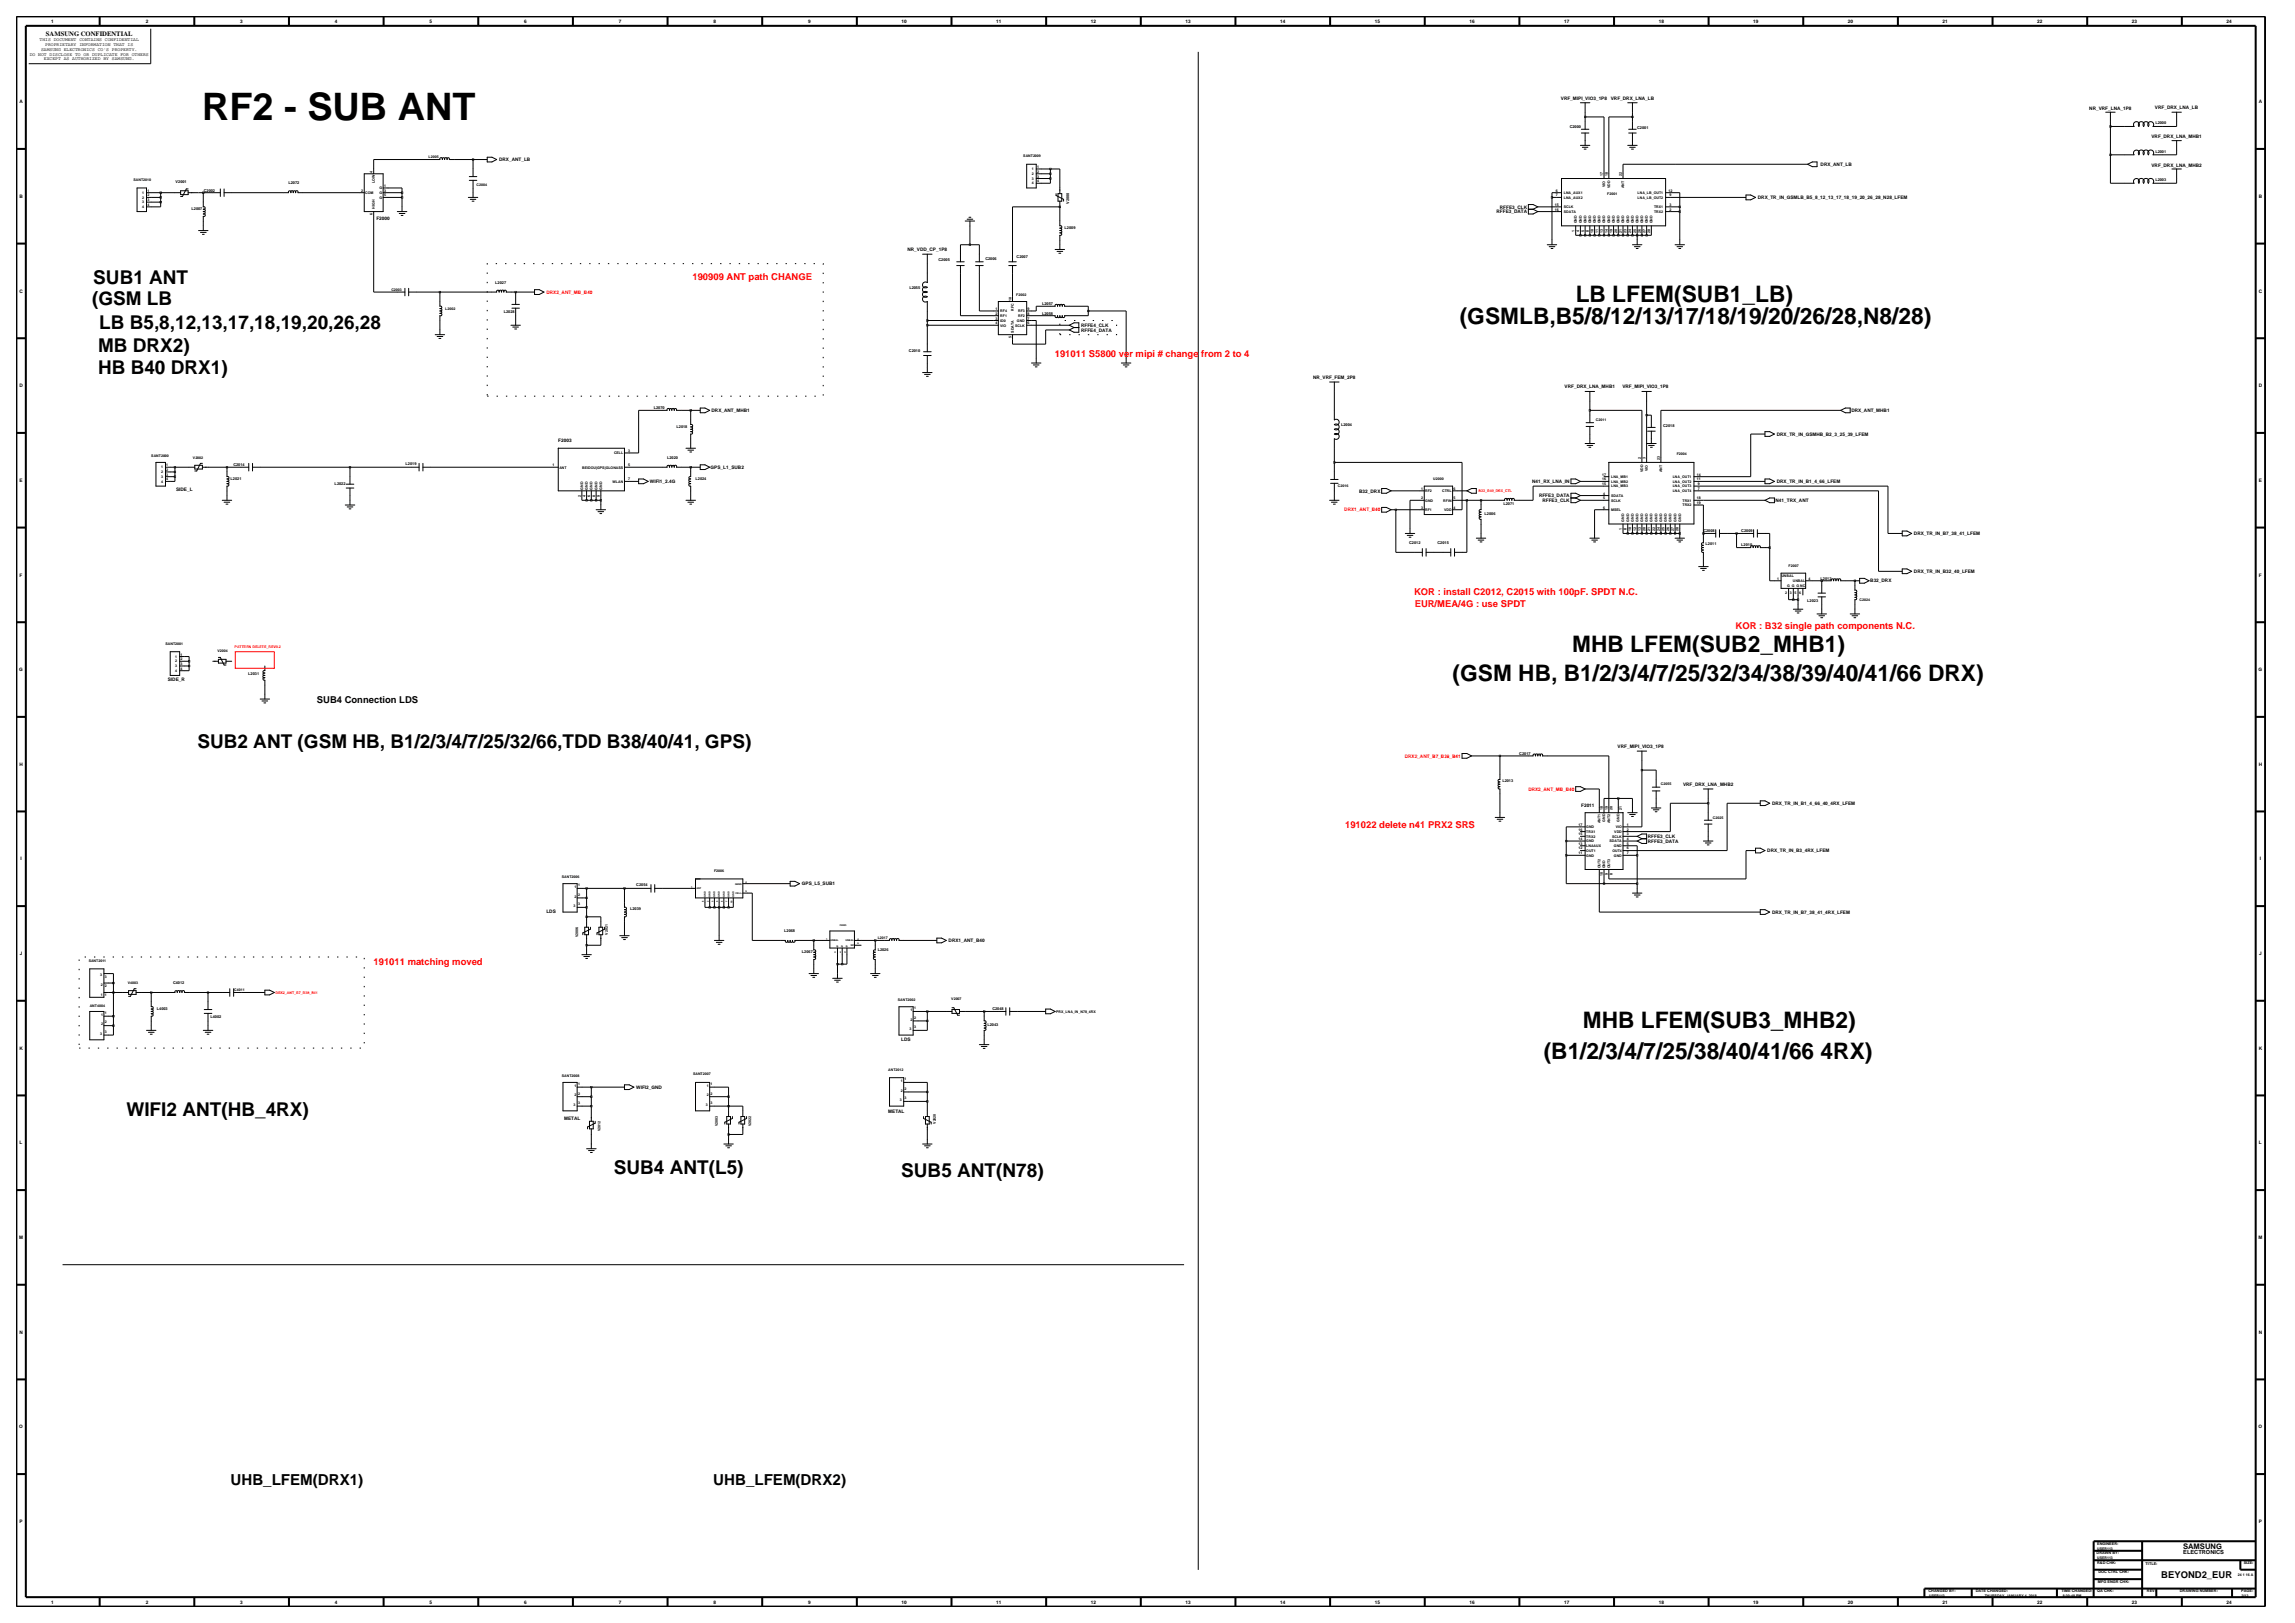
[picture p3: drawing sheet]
<svg xmlns="http://www.w3.org/2000/svg" width="420mm" height="297mm" viewBox="0 0 420 297" stroke-linecap="round" stroke-linejoin="round" font-family="sans-serif">
<defs><g id="words">
<text font-size="6.9" x="37" y="22">RF2 - SUB ANT</text>
<g font-size="4.2">
<text x="267.1" y="59.3">(GSMLB,B5/8/12/13/17/18/19/20/26/28,N8/28)</text>
<text x="288.4" y="55.2">LB LFEM(SUB1_LB)</text>
<text x="287.7" y="119.3">MHB LFEM(SUB2_MHB1)</text>
<text x="265.8" y="124.7">(GSM HB, B1/2/3/4/7/25/32/34/38/39/40/41/66 DRX)</text>
<text x="289.6" y="188.1">MHB LFEM(SUB3_MHB2)</text>
<text x="282.5" y="193.7">(B1/2/3/4/7/25/38/40/41/66 4RX)</text>
</g>
<g font-size="3.5">
<text x="17.1" y="51.9">SUB1 ANT</text>
<text x="16.9" y="55.8">(GSM LB</text>
<text x="17.9" y="64.5">MB DRX2)</text>
<text x="18.2" y="60.1">LB B5,8,12,13,17,18,19,20,26,28</text>
<text x="17.9" y="68.4">HB B40 DRX1)</text>
<text x="36.1" y="136.8">SUB2 ANT (GSM HB, B1/2/3/4/7/25/32/66,TDD B38/40/41, GPS)</text>
<text x="23.1" y="204.1">WIFI2 ANT(HB_4RX)</text>
<text x="112.3" y="214.7">SUB4 ANT(L5)</text>
<text x="164.9" y="215.4">SUB5 ANT(N78)</text>
</g>
<g font-size="2.8">
<text x="42.2" y="271.7">UHB_LFEM(DRX1)</text>
<text x="130.5" y="271.7">UHB_LFEM(DRX2)</text>
</g>
<g font-size="1.7" fill="#f00">
<text x="126.7" y="51.2">190909 ANT path CHANGE</text>
<text x="193" y="65.3">191011 S5800 ver mipi # change from 2 to 4</text>
<text x="258.8" y="108.8">KOR : install C2012, C2015 with 100pF. SPDT N.C.</text>
<text x="258.9" y="111">EUR/MEA/4G : use SPDT</text>
<text x="317.6" y="115.1">KOR : B32 single path components N.C.</text>
<text x="246.2" y="151.5">191022 delete n41 PRX2 SRS</text>
<text x="68.4" y="176.6">191011 matching moved</text>
</g>
<g font-size="1.7">
<text x="58" y="128.6">SUB4 Connection LDS</text>
<text x="395.5" y="288.8">BEYOND2_EUR</text>
</g>
<text font-size="1.4" x="399.5" y="283.4">SAMSUNG</text>
<text font-size="1.2" x="8.4" y="6.5">SAMSUNG CONFIDENTIAL</text>
<text font-size="1" x="399.5" y="284.4">ELECTRONICS</text>
<g font-size=".9">
<text x="9.3" y="4.2">1</text>
<text x="26.7" y="4.2">2</text>
<text x="44" y="4.2">3</text>
<text x="61.3" y="4.2">4</text>
<text x="78.6" y="4.2">5</text>
<text x="95.9" y="4.2">6</text>
<text x="113.3" y="4.2">7</text>
<text x="130.6" y="4.2">8</text>
<text x="147.9" y="4.2">9</text>
<text x="165" y="4.2">10</text>
<text x="182.3" y="4.2">11</text>
<text x="199.6" y="4.2">12</text>
<text x="217" y="4.2">13</text>
<text x="234.3" y="4.2">14</text>
<text x="251.6" y="4.2">15</text>
<text x="268.9" y="4.2">16</text>
<text x="286.2" y="4.2">17</text>
<text x="303.6" y="4.2">18</text>
<text x="320.9" y="4.2">19</text>
<text x="338.2" y="4.2">20</text>
<text x="355.5" y="4.2">21</text>
<text x="372.8" y="4.2">22</text>
<text x="390.2" y="4.2">23</text>
<text x="407.5" y="4.2">24</text>
<text x="5.4" y="10.2">DO NOT DISCLOSE TO OR DUPLICATE FOR OTHERS</text>
<text x="7.3" y="7.6">THIS DOCUMENT CONTAINS CONFIDENTIAL</text>
<text x="7.5" y="9.3">SAMSUNG ELECTRONICS CO'S PROPERTY.</text>
<text x="8" y="11">EXCEPT AS AUTHORIZED BY SAMSUNG.</text>
<text x="8.3" y="8.4">PROPRIETARY INFORMATION THAT IS</text>
<text x="3.6" y="18.9">A</text>
<text x="285.7" y="18.2">VRF_MIPI_VIO3_1P8</text>
<text x="294.8" y="18.2">VRF_DRX_LNA_LB</text>
<text x="382.4" y="20.2">NR_VRF_LNA_1P8</text>
<text x="394.4" y="20">VRF_DRX_LNA_LB</text>
<text x="413.4" y="18.9">A</text>
<text x="91.3" y="29.5">DRX_ANT_LB</text>
<text x="393.7" y="25.2">VRF_DRX_LNA_MHB1</text>
<text x="333.2" y="30.4">DRX_ANT_LB</text>
<text x="393.7" y="30.5">VRF_DRX_LNA_MHB2</text>
<text x="3.6" y="36.2">B</text>
<text x="68.9" y="40.2">F2000</text>
<text x="273.9" y="39">RFFE3_DATA</text>
<text x="274.5" y="38.2">RFFE3_CLK</text>
<text x="321.7" y="36.4">DRX_TR_IN_GSMLB_B5_8_12_13_17_18_19_20_26_28_N28_LFEM</text>
<text x="413.4" y="36.2">B</text>
<text x="166.1" y="46">NR_VDD_CP_1P8</text>
<text x="3.6" y="53.5">C</text>
<text x="413.4" y="53.5">C</text>
<text x="197.9" y="59.8">RFFE4_CLK</text>
<text x="197.9" y="60.7">RFFE4_DATA</text>
<text x="3.6" y="70.9">D</text>
<text x="240.3" y="69.3">NR_VRF_FEM_2P8</text>
<text x="286.3" y="71.1">VRF_DRX_LNA_MHB1</text>
<text x="296.9" y="71.1">VRF_MIPI_VIO3_1P8</text>
<text x="413.4" y="70.9">D</text>
<text x="130.2" y="75.4">DRX_ANT_MHB1</text>
<text x="338.8" y="75.4">DRX_ANT_MHB1</text>
<text x="102.2" y="80.9">F2003</text>
<text x="325.2" y="79.7">DRX_TR_IN_GSMHB_B2_3_25_39_LFEM</text>
<text x="3.6" y="88.2">E</text>
<text x="32.2" y="89.8">SIDE_L</text>
<text x="118.9" y="88.4">WIFI1_2.4G</text>
<text x="130.1" y="85.8">GPS_L1_SUB2</text>
<text x="280.4" y="88.4">N41_RX_LNA_IN</text>
<text x="325.2" y="88.4">DRX_TR_IN_B1_4_66_LFEM</text>
<text x="413.4" y="88.2">E</text>
<text x="248.8" y="90.1">B32_DRX</text>
<text x="281.6" y="91">RFFE3_DATA</text>
<text x="282.3" y="91.9">RFFE3_CLK</text>
<text x="324.9" y="91.9">N41_TRX_ANT</text>
<text x="350.3" y="97.9">DRX_TR_IN_B7_38_41_LFEM</text>
<text x="3.6" y="105.5">F</text>
<text x="342.3" y="106.6">B32_DRX</text>
<text x="350.3" y="104.9">DRX_TR_IN_B32_40_LFEM</text>
<text x="413.4" y="105.5">F</text>
<text x="3.5" y="122.8">G</text>
<text x="30.7" y="124.7">SIDE_R</text>
<text x="413.3" y="122.8">G</text>
<text x="296" y="136.9">VRF_MIPI_VIO3_1P8</text>
<text x="3.6" y="140.2">H</text>
<text x="308" y="143.8">VRF_DRX_LNA_MHB2</text>
<text x="413.4" y="140.2">H</text>
<text x="289.4" y="147.6">F2011</text>
<text x="324.3" y="147.3">DRX_TR_IN_B1_4_66_40_4RX_LFEM</text>
<text x="301.6" y="153.3">RFFE3_CLK</text>
<text x="301.6" y="154.2">RFFE3_DATA</text>
<text x="323.4" y="156">DRX_TR_IN_B3_4RX_LFEM</text>
<text x="3.7" y="157.5">I</text>
<text x="413.5" y="157.5">I</text>
<text x="100" y="167.1">LDS</text>
<text x="146.8" y="162">GPS_L5_SUB1</text>
<text x="324.3" y="167.2">DRX_TR_IN_B7_38_41_4RX_LFEM</text>
<text x="173.6" y="172.4">DRX1_ANT_B40</text>
<text x="3.6" y="174.8">J</text>
<text x="413.4" y="174.8">J</text>
<text x="164.9" y="190.5">LDS</text>
<text x="3.6" y="192.1">K</text>
<text x="413.4" y="192.1">K</text>
<text x="116.5" y="199.2">WIFI2_GND</text>
<text x="162.6" y="203.7">METAL</text>
<text x="3.6" y="209.4">L</text>
<text x="103.2" y="205">METAL</text>
<text x="413.4" y="209.4">L</text>
<text x="3.5" y="226.7">M</text>
<text x="413.3" y="226.7">M</text>
<text x="3.6" y="244.1">N</text>
<text x="413.4" y="244.1">N</text>
<text x="3.5" y="261.4">O</text>
<text x="413.3" y="261.4">O</text>
<text x="3.6" y="278.7">P</text>
<text x="413.4" y="278.7">P</text>
<text x="9.3" y="293.4">1</text>
<text x="26.7" y="293.4">2</text>
<text x="44" y="293.4">3</text>
<text x="61.3" y="293.4">4</text>
<text x="78.6" y="293.4">5</text>
<text x="95.9" y="293.4">6</text>
<text x="113.3" y="293.4">7</text>
<text x="130.6" y="293.4">8</text>
<text x="147.9" y="293.4">9</text>
<text x="165" y="293.4">10</text>
<text x="182.3" y="293.4">11</text>
<text x="199.6" y="293.4">12</text>
<text x="217" y="293.4">13</text>
<text x="234.3" y="293.4">14</text>
<text x="251.6" y="293.4">15</text>
<text x="268.9" y="293.4">16</text>
<text x="286.2" y="293.4">17</text>
<text x="303.6" y="293.4">18</text>
<text x="320.9" y="293.4">19</text>
<text x="338.2" y="293.4">20</text>
<text x="355.5" y="293.4">21</text>
<text x="372.8" y="293.4">22</text>
<text x="390.2" y="293.4">23</text>
<text x="407.5" y="293.4">24</text>
</g>
<g font-size=".9" fill="#f00">
<text x="100" y="53.8">DRX2_ANT_MB_B40</text>
<text x="246" y="93.6">DRX1_ANT_B40</text>
<text x="257.1" y="138.6">DRX2_ANT_B7_B38_B41</text>
<text x="279.7" y="144.7">DRX2_ANT_MB_B40</text>
</g>
<g font-size=".7">
<text x="287.3" y="23.4">C2000</text>
<text x="299.6" y="23.6">C2001</text>
<text x="394.4" y="22.7">L2000</text>
<text x="78.4" y="29">L2005</text>
<text x="187.3" y="28.8">SANT2009</text>
<text x="394.4" y="27.9">L2001</text>
<text x="24.4" y="33.1">SANT2010</text>
<text x="26" y="35.5">1</text>
<text x="27" y="35.1">1</text>
<text x="27" y="35.9">2</text>
<text x="32.1" y="33.5">V2001</text>
<text x="37.3" y="35">C2002</text>
<text x="52.8" y="33.7">L2072</text>
<text x="66.1" y="35.1">2</text>
<text x="66.8" y="35.5">COM</text>
<text x="68.2" y="31.7" transform="rotate(-90 68.2 31.7)">4</text>
<text x="68.6" y="33.5" transform="rotate(-90 68.6 33.5)">LOW</text>
<text x="69.4" y="34.6">G</text>
<text x="69.4" y="35.5">G</text>
<text x="70.3" y="34.2">1</text>
<text x="70.3" y="35.1">3</text>
<text x="70.3" y="35.9">5</text>
<text x="87.2" y="34">C2004</text>
<text x="188.8" y="31.2">1</text>
<text x="188.8" y="32">2</text>
<text x="188.8" y="32.9">3</text>
<text x="188.8" y="33.7">4</text>
<text x="189.8" y="30.8">1</text>
<text x="189.8" y="31.6">2</text>
<text x="189.8" y="32.5">3</text>
<text x="189.8" y="33.4">4</text>
<text x="284.7" y="35.1">6</text>
<text x="284.7" y="35.9">7</text>
<text x="286.2" y="35.5">LNA_AUX1</text>
<text x="293.4" y="32.2" transform="rotate(-90 293.4 32.2)">17</text>
<text x="293.8" y="34.2" transform="rotate(-90 293.8 34.2)">VIO</text>
<text x="294.1" y="35.7">F2001</text>
<text x="294.2" y="32.2" transform="rotate(-90 294.2 32.2)">18</text>
<text x="294.7" y="34.5" transform="rotate(-90 294.7 34.5)">VDD</text>
<text x="296.8" y="32.2" transform="rotate(-90 296.8 32.2)">22</text>
<text x="297.3" y="34.4" transform="rotate(-90 297.3 34.4)">ANT</text>
<text x="299.7" y="35.5">LNA_LB_OUT1</text>
<text x="305.3" y="35.1">12</text>
<text x="305.5" y="35.9">9</text>
<text x="394.4" y="33.1">L2003</text>
<text x="26" y="37.2">3</text>
<text x="26" y="38.1">4</text>
<text x="26" y="36.3">2</text>
<text x="27" y="36.8">3</text>
<text x="27" y="37.7">4</text>
<text x="35" y="38.5">L2007</text>
<text x="68.2" y="39.3" transform="rotate(-90 68.2 39.3)">6</text>
<text x="68.6" y="38.2" transform="rotate(-90 68.6 38.2)">HIGH</text>
<text x="69.4" y="36.4">G</text>
<text x="194.8" y="42">L2009</text>
<text x="195.7" y="37.3" transform="rotate(-90 195.7 37.3)">V2000</text>
<text x="284.5" y="37.7">15</text>
<text x="284.5" y="38.5">16</text>
<text x="286.2" y="36.4">LNA_AUX2</text>
<text x="286.2" y="38.1">SCLK</text>
<text x="286.2" y="39">SDATA</text>
<text x="288.6" y="40.9" transform="rotate(-90 288.6 40.9)">GND</text>
<text x="289.5" y="40.9" transform="rotate(-90 289.5 40.9)">GND</text>
<text x="290.3" y="40.9" transform="rotate(-90 290.3 40.9)">GND</text>
<text x="291.2" y="40.9" transform="rotate(-90 291.2 40.9)">GND</text>
<text x="292.1" y="40.9" transform="rotate(-90 292.1 40.9)">GND</text>
<text x="292.9" y="40.9" transform="rotate(-90 292.9 40.9)">GND</text>
<text x="293.8" y="40.9" transform="rotate(-90 293.8 40.9)">GND</text>
<text x="294.7" y="40.9" transform="rotate(-90 294.7 40.9)">GND</text>
<text x="295.5" y="40.9" transform="rotate(-90 295.5 40.9)">GND</text>
<text x="296.4" y="40.9" transform="rotate(-90 296.4 40.9)">GND</text>
<text x="297.3" y="40.9" transform="rotate(-90 297.3 40.9)">GND</text>
<text x="298.1" y="40.9" transform="rotate(-90 298.1 40.9)">GND</text>
<text x="299" y="40.9" transform="rotate(-90 299 40.9)">GND</text>
<text x="299.7" y="36.4">LNA_LB_OUT2</text>
<text x="299.8" y="40.9" transform="rotate(-90 299.8 40.9)">GND</text>
<text x="300.7" y="40.9" transform="rotate(-90 300.7 40.9)">GND</text>
<text x="301.6" y="40.9" transform="rotate(-90 301.6 40.9)">GND</text>
<text x="302.4" y="40.9" transform="rotate(-90 302.4 40.9)">GND</text>
<text x="302.7" y="38.1">TRX1</text>
<text x="302.7" y="39">TRX2</text>
<text x="305.5" y="37.7">3</text>
<text x="305.5" y="38.5">2</text>
<text x="171.8" y="47.7">C2005</text>
<text x="180.3" y="47.6">C2006</text>
<text x="186" y="47.2">C2007</text>
<text x="288.2" y="42.4" transform="rotate(-90 288.2 42.4)">1</text>
<text x="289" y="42.4" transform="rotate(-90 289 42.4)">4</text>
<text x="289.9" y="42.4" transform="rotate(-90 289.9 42.4)">5</text>
<text x="290.8" y="42.4" transform="rotate(-90 290.8 42.4)">8</text>
<text x="291.6" y="42.6" transform="rotate(-90 291.6 42.6)">10</text>
<text x="292.5" y="42.6" transform="rotate(-90 292.5 42.6)">11</text>
<text x="293.4" y="42.6" transform="rotate(-90 293.4 42.6)">13</text>
<text x="294.2" y="42.6" transform="rotate(-90 294.2 42.6)">14</text>
<text x="295.1" y="42.6" transform="rotate(-90 295.1 42.6)">19</text>
<text x="296" y="42.6" transform="rotate(-90 296 42.6)">20</text>
<text x="296.8" y="42.6" transform="rotate(-90 296.8 42.6)">21</text>
<text x="297.7" y="42.6" transform="rotate(-90 297.7 42.6)">23</text>
<text x="298.5" y="42.6" transform="rotate(-90 298.5 42.6)">24</text>
<text x="299.4" y="42.6" transform="rotate(-90 299.4 42.6)">25</text>
<text x="300.3" y="42.6" transform="rotate(-90 300.3 42.6)">26</text>
<text x="301.2" y="42.6" transform="rotate(-90 301.2 42.6)">27</text>
<text x="302" y="42.6" transform="rotate(-90 302 42.6)">28</text>
<text x="71.6" y="53.2">C2003</text>
<text x="90.6" y="51.9">L2027</text>
<text x="166.4" y="52.8">L2055</text>
<text x="81.5" y="56.7">L2002</text>
<text x="92.2" y="57.3">L2028</text>
<text x="182.2" y="56.7">1</text>
<text x="182.2" y="57.6">2</text>
<text x="182.2" y="58.5">3</text>
<text x="182.2" y="59.3">4</text>
<text x="183.1" y="57.1">RF4</text>
<text x="183.1" y="58">RF1</text>
<text x="183.1" y="58.9">ID0</text>
<text x="183.1" y="59.7">VIO</text>
<text x="185.1" y="55" transform="rotate(-90 185.1 55)">10</text>
<text x="185.5" y="56.9" transform="rotate(-90 185.5 56.9)">RFC</text>
<text x="185.8" y="59.7">SCLK</text>
<text x="186" y="54.1">F2002</text>
<text x="186.1" y="58.9">GND</text>
<text x="186.3" y="58">RF2</text>
<text x="186.3" y="57.1">RF3</text>
<text x="188.1" y="57.6">8</text>
<text x="188.1" y="56.7">9</text>
<text x="188.1" y="59.3">6</text>
<text x="188.1" y="58.5">7</text>
<text x="190.7" y="55.8">L2057</text>
<text x="190.7" y="57.6">L2058</text>
<text x="166.3" y="64.3">C2010</text>
<text x="185.1" y="61.8" transform="rotate(-90 185.1 61.8)">5</text>
<text x="185.5" y="60.9" transform="rotate(-90 185.5 60.9)">SDATA</text>
<text x="119.6" y="74.9">L2070</text>
<text x="245.4" y="78">L2004</text>
<text x="292" y="77">C2011</text>
<text x="27.7" y="83.5">SANT2000</text>
<text x="35.3" y="84">V2002</text>
<text x="112.4" y="83.1">CELL</text>
<text x="115" y="82.7">3</text>
<text x="122.1" y="83.9">L2020</text>
<text x="123.8" y="78.4">L2018</text>
<text x="300.3" y="83.9" transform="rotate(-90 300.3 83.9)">2</text>
<text x="301.2" y="83.9" transform="rotate(-90 301.2 83.9)">3</text>
<text x="304.4" y="78.1">C2018</text>
<text x="306.9" y="83.3">F2004</text>
<text x="29.5" y="87.4">3</text>
<text x="29.5" y="88.3">4</text>
<text x="29.5" y="85.7">1</text>
<text x="29.5" y="86.6">2</text>
<text x="30.4" y="87">3</text>
<text x="30.4" y="87.9">4</text>
<text x="30.4" y="85.3">1</text>
<text x="30.4" y="86.2">2</text>
<text x="42.2" y="87.9">L2021</text>
<text x="42.7" y="85.3">C2014</text>
<text x="61.2" y="88.7">L2022</text>
<text x="74.2" y="85.1">L2019</text>
<text x="101.1" y="85.3">1</text>
<text x="102.4" y="85.7">ANT</text>
<text x="106.6" y="85.7">BEIDOU|GPS|GLONASS</text>
<text x="106.7" y="89.6" transform="rotate(-90 106.7 89.6)">GND</text>
<text x="107.6" y="89.6" transform="rotate(-90 107.6 89.6)">GND</text>
<text x="108.4" y="89.6" transform="rotate(-90 108.4 89.6)">GND</text>
<text x="109.3" y="89.6" transform="rotate(-90 109.3 89.6)">GND</text>
<text x="110.2" y="89.6" transform="rotate(-90 110.2 89.6)">GND</text>
<text x="112.1" y="88.3">WLAN</text>
<text x="115" y="85.3">5</text>
<text x="115" y="87.9">7</text>
<text x="127.3" y="87.9">L2024</text>
<text x="244.8" y="89.2">C2016</text>
<text x="260.1" y="89.6">1</text>
<text x="262.3" y="87.9">U2000</text>
<text x="266" y="89.6">6</text>
<text x="293.2" y="88.7">15</text>
<text x="293.2" y="87.9">16</text>
<text x="293.2" y="87">17</text>
<text x="294.9" y="89.2">LNA_MB3</text>
<text x="294.9" y="88.3">LNA_MB2</text>
<text x="294.9" y="87.5">LNA_MB1</text>
<text x="300.7" y="86.4" transform="rotate(-90 300.7 86.4)">VDD</text>
<text x="301.6" y="86.2" transform="rotate(-90 301.6 86.2)">VIO</text>
<text x="303.7" y="84.1" transform="rotate(-90 303.7 84.1)">23</text>
<text x="304.2" y="86.4" transform="rotate(-90 304.2 86.4)">ANT</text>
<text x="306.1" y="89.2">LNA_OUT3</text>
<text x="306.1" y="87.5">LNA_OUT1</text>
<text x="306.1" y="88.3">LNA_OUT2</text>
<text x="310.5" y="87">14</text>
<text x="310.5" y="87.9">11</text>
<text x="310.7" y="88.7">9</text>
<text x="310.7" y="89.6">7</text>
<text x="106.3" y="90.9" transform="rotate(-90 106.3 90.9)">2</text>
<text x="107.2" y="90.9" transform="rotate(-90 107.2 90.9)">4</text>
<text x="108" y="90.9" transform="rotate(-90 108 90.9)">6</text>
<text x="108.9" y="90.9" transform="rotate(-90 108.9 90.9)">8</text>
<text x="109.8" y="90.9" transform="rotate(-90 109.8 90.9)">9</text>
<text x="260.1" y="91.4">2</text>
<text x="260.1" y="93.1">3</text>
<text x="260.8" y="91.8">GND</text>
<text x="260.8" y="93.5">RF1</text>
<text x="260.8" y="90.1">RF2</text>
<text x="263.9" y="90.1">CTRL</text>
<text x="264.1" y="91.8">RFIN</text>
<text x="264.3" y="93.5">VDD</text>
<text x="266" y="91.4">5</text>
<text x="266" y="93.1">4</text>
<text x="271.7" y="94.2">L2006</text>
<text x="275.1" y="92.4">L2071</text>
<text x="293.4" y="90.5">4</text>
<text x="293.4" y="91.4">5</text>
<text x="293.4" y="93.1">6</text>
<text x="294.9" y="90.9">SDATA</text>
<text x="294.9" y="91.8">SCLK</text>
<text x="294.9" y="93.5">MSEL</text>
<text x="297.3" y="95.4" transform="rotate(-90 297.3 95.4)">GND</text>
<text x="298.1" y="95.4" transform="rotate(-90 298.1 95.4)">GND</text>
<text x="299" y="95.4" transform="rotate(-90 299 95.4)">GND</text>
<text x="299.8" y="95.4" transform="rotate(-90 299.8 95.4)">GND</text>
<text x="300.7" y="95.4" transform="rotate(-90 300.7 95.4)">GND</text>
<text x="301.6" y="95.4" transform="rotate(-90 301.6 95.4)">GND</text>
<text x="302.4" y="95.4" transform="rotate(-90 302.4 95.4)">GND</text>
<text x="303.3" y="95.4" transform="rotate(-90 303.3 95.4)">GND</text>
<text x="304.2" y="95.4" transform="rotate(-90 304.2 95.4)">GND</text>
<text x="305.1" y="95.4" transform="rotate(-90 305.1 95.4)">GND</text>
<text x="305.9" y="95.4" transform="rotate(-90 305.9 95.4)">GND</text>
<text x="306.1" y="90.1">LNA_OUT4</text>
<text x="306.8" y="95.4" transform="rotate(-90 306.8 95.4)">GND</text>
<text x="307.6" y="95.4" transform="rotate(-90 307.6 95.4)">GND</text>
<text x="307.9" y="91.8">TRX1</text>
<text x="307.9" y="92.6">TRX2</text>
<text x="310.5" y="91.4">18</text>
<text x="310.5" y="92.2">19</text>
<text x="257.9" y="99.5">C2012</text>
<text x="263.1" y="99.5">C2015</text>
<text x="296.8" y="96.9" transform="rotate(-90 296.8 96.9)">1</text>
<text x="297.7" y="96.9" transform="rotate(-90 297.7 96.9)">8</text>
<text x="298.5" y="97.1" transform="rotate(-90 298.5 97.1)">10</text>
<text x="299.4" y="97.1" transform="rotate(-90 299.4 97.1)">12</text>
<text x="300.3" y="97.1" transform="rotate(-90 300.3 97.1)">13</text>
<text x="301.2" y="97.1" transform="rotate(-90 301.2 97.1)">20</text>
<text x="302" y="97.1" transform="rotate(-90 302 97.1)">21</text>
<text x="302.9" y="97.1" transform="rotate(-90 302.9 97.1)">22</text>
<text x="303.7" y="97.1" transform="rotate(-90 303.7 97.1)">24</text>
<text x="304.6" y="97.1" transform="rotate(-90 304.6 97.1)">25</text>
<text x="305.5" y="97.1" transform="rotate(-90 305.5 97.1)">26</text>
<text x="306.3" y="97.1" transform="rotate(-90 306.3 97.1)">27</text>
<text x="307.2" y="97.1" transform="rotate(-90 307.2 97.1)">28</text>
<text x="311.7" y="97.4">C2008</text>
<text x="312.1" y="99.8">L2011</text>
<text x="318.7" y="97.4">C2009</text>
<text x="318.7" y="100">L2010</text>
<text x="325.2" y="106.1">1</text>
<text x="326" y="105.6">UNBAL</text>
<text x="327.1" y="107.5">G G G NC</text>
<text x="327.3" y="103.7">F2007</text>
<text x="328.1" y="106.5">UNBAL</text>
<text x="331" y="106.1">4</text>
<text x="333.2" y="106.1">L2012</text>
<text x="326.7" y="108.7">2</text>
<text x="327.6" y="108.7">3</text>
<text x="328.4" y="108.7">5</text>
<text x="329.3" y="108.7">6</text>
<text x="330.7" y="110.2">L2023</text>
<text x="340.3" y="110">C2024</text>
<text x="30.3" y="118">SANT2001</text>
<text x="33" y="120">1</text>
<text x="39.8" y="119.3">V2004</text>
<text x="32.1" y="120.4">1</text>
<text x="32.1" y="121.2">2</text>
<text x="32.1" y="122.1">3</text>
<text x="32.1" y="122.9">4</text>
<text x="33" y="120.8">2</text>
<text x="33" y="121.7">3</text>
<text x="33" y="122.6">4</text>
<text x="45.4" y="123.6">L2031</text>
<text x="274.9" y="143.2">L2013</text>
<text x="278" y="138.1">C2017</text>
<text x="304" y="143.7">C2055</text>
<text x="293.4" y="148.2" transform="rotate(-90 293.4 148.2)">18</text>
<text x="294.2" y="148.2" transform="rotate(-90 294.2 148.2)">19</text>
<text x="295.1" y="148.2" transform="rotate(-90 295.1 148.2)">20</text>
<text x="296.8" y="148.2" transform="rotate(-90 296.8 148.2)">21</text>
<text x="313.5" y="149.8">C2025</text>
<text x="288.9" y="152">16</text>
<text x="288.9" y="151.1">17</text>
<text x="288.9" y="155.4">12</text>
<text x="288.9" y="154.6">13</text>
<text x="288.9" y="153.7">14</text>
<text x="288.9" y="152.8">15</text>
<text x="290.3" y="152.4">TRX1</text>
<text x="290.3" y="151.5">GND</text>
<text x="290.3" y="155.9">OUT1</text>
<text x="290.3" y="155">LNAAUX</text>
<text x="290.3" y="154.1">GND</text>
<text x="290.3" y="153.3">TRX2</text>
<text x="292.9" y="150.6" transform="rotate(-90 292.9 150.6)">ANT1</text>
<text x="293.8" y="150.4" transform="rotate(-90 293.8 150.4)">GND</text>
<text x="294.6" y="154.1">SDATA</text>
<text x="294.7" y="150.6" transform="rotate(-90 294.7 150.6)">ANT2</text>
<text x="295" y="153.3">SCLK</text>
<text x="295.1" y="155.9">OUT4</text>
<text x="295.4" y="155">GND</text>
<text x="295.4" y="152.4">VDD</text>
<text x="295.7" y="151.5">VIO</text>
<text x="296.4" y="150.4" transform="rotate(-90 296.4 150.4)">GND</text>
<text x="297.7" y="153.7">4</text>
<text x="297.7" y="154.6">5</text>
<text x="297.7" y="155.4">6</text>
<text x="297.7" y="152">2</text>
<text x="297.7" y="152.8">3</text>
<text x="297.7" y="151.1">1</text>
<text x="102.8" y="160.6">SANT2006</text>
<text x="130.7" y="159.5">F2006</text>
<text x="288.9" y="156.3">11</text>
<text x="290.3" y="156.7">GND</text>
<text x="292.9" y="158.9" transform="rotate(-90 292.9 158.9)">OUT2</text>
<text x="293.4" y="160.3" transform="rotate(-90 293.4 160.3)">10</text>
<text x="293.8" y="158.9" transform="rotate(-90 293.8 158.9)">GND</text>
<text x="294.2" y="160.1" transform="rotate(-90 294.2 160.1)">9</text>
<text x="294.7" y="158.9" transform="rotate(-90 294.7 158.9)">OUT3</text>
<text x="295.1" y="160.1" transform="rotate(-90 295.1 160.1)">8</text>
<text x="295.4" y="156.7">GND</text>
<text x="297.7" y="156.3">7</text>
<text x="104.9" y="166">3</text>
<text x="105.1" y="162.5">1</text>
<text x="105.1" y="164.2">2</text>
<text x="105.8" y="162.2">1</text>
<text x="105.8" y="163.9">2</text>
<text x="105.8" y="165.6">3</text>
<text x="115.3" y="166.5">L2039</text>
<text x="116.5" y="162.1">C2054</text>
<text x="105.8" y="171.4" transform="rotate(-90 105.8 171.4)">V2006</text>
<text x="111.2" y="171" transform="rotate(-90 111.2 171)">V2021</text>
<text x="143.5" y="170.6">L2068</text>
<text x="160.6" y="171.9">L2017</text>
<text x="16.2" y="176">SANT2011</text>
<text x="18.3" y="178.7">3</text>
<text x="19.2" y="179">3</text>
<text x="146.8" y="174.5">L2067</text>
<text x="160.6" y="174">L2026</text>
<text x="16.4" y="184.2">ANT4004</text>
<text x="18.5" y="182.3">1</text>
<text x="18.5" y="180.3">2</text>
<text x="18.5" y="185.9">1</text>
<text x="19.2" y="182.3">1</text>
<text x="19.2" y="180.5">2</text>
<text x="19.2" y="185.6">1</text>
<text x="23.4" y="180.1">V4003</text>
<text x="28.7" y="184.9">L4003</text>
<text x="31.7" y="180.1">C4012</text>
<text x="42.9" y="181.4">C4011</text>
<text x="164.3" y="183.1">SANT2002</text>
<text x="166.6" y="185">1</text>
<text x="167.3" y="184.7">1</text>
<text x="174.1" y="183">V2007</text>
<text x="181.6" y="184.9">C2048</text>
<text x="193.3" y="185.3">PRX_LNA_IN_N78_4RX</text>
<text x="18.3" y="189.4">3</text>
<text x="18.5" y="187.6">2</text>
<text x="19.2" y="187.3">2</text>
<text x="19.2" y="189">3</text>
<text x="38.5" y="186.2">L4002</text>
<text x="166.4" y="188.5">3</text>
<text x="166.6" y="186.8">2</text>
<text x="167.3" y="186.4">2</text>
<text x="167.3" y="188.1">3</text>
<text x="180.7" y="187.7">L2043</text>
<text x="102.8" y="197">SANT2008</text>
<text x="126.8" y="196.8">SANT2007</text>
<text x="162.6" y="195.9">ANT2012</text>
<text x="165.6" y="197.7">1</text>
<text x="104.9" y="202.3">3</text>
<text x="105.1" y="198.9">1</text>
<text x="105.1" y="200.6">2</text>
<text x="105.8" y="198.5">1</text>
<text x="105.8" y="200.3">2</text>
<text x="105.8" y="202">3</text>
<text x="129.2" y="202.3">3</text>
<text x="129.3" y="198.9">1</text>
<text x="129.3" y="200.6">2</text>
<text x="130.1" y="198.5">1</text>
<text x="130.1" y="200.3">2</text>
<text x="130.1" y="202">3</text>
<text x="164.7" y="201.5">3</text>
<text x="164.9" y="198">1</text>
<text x="164.9" y="199.8">2</text>
<text x="165.6" y="199.4">2</text>
<text x="165.6" y="201.1">3</text>
<text x="109.9" y="207" transform="rotate(-90 109.9 207)">V2012</text>
<text x="131.4" y="206.1" transform="rotate(-90 131.4 206.1)">V2003</text>
<text x="137.4" y="206.1" transform="rotate(-90 137.4 206.1)">V2022</text>
<text x="171.3" y="205.7" transform="rotate(-90 171.3 205.7)">V2020</text>
<text x="383.7" y="284.5">DRAWN BY:</text>
<text x="383.8" y="282.7">ENGINEER:</text>
<text x="383.8" y="285.3">USER113</text>
<text x="383.8" y="283.5">USER113</text>
<text x="383.8" y="286.2">R&amp;D CHK:</text>
<text x="384" y="287.9">DOC CTRL CHK:</text>
<text x="392.7" y="286.4">TITLE:</text>
<text x="410.6" y="286.2">SIZE:</text>
<text x="352.9" y="291.4">CHANGED BY:</text>
<text x="353" y="292.2">USER113</text>
<text x="361.6" y="291.4">DATE CHANGED:</text>
<text x="363.2" y="292.2">THURSDAY, JANUARY 4, 2018</text>
<text x="377.3" y="291.4">TIME CHANGED:</text>
<text x="377.5" y="292.2">8:30:48 PM</text>
<text x="383.8" y="291.4">QA CHK:</text>
<text x="383.9" y="289.7">MFG ENGR CHK:</text>
<text x="392.9" y="291.4">REV:</text>
<text x="398.9" y="291.4">DRAWING NUMBER:</text>
<text x="409.6" y="288.3">24 1 16 A</text>
<text x="410.2" y="291.4">PAGE:</text>
<text x="410.2" y="292.2">2/12</text>
</g>
<g font-size=".7" fill="#f00">
<text x="270.6" y="90.1">B32_B40_DRX_CTL</text>
<text x="42.9" y="118.6">PATTERN DELETE_REV0.2</text>
<text x="50.4" y="181.8">DRX2_ANT_B7_B38_B41</text>
</g>
<g font-size=".4">
<text x="134.5" y="161.9">GNSS</text>
<text x="136.5" y="161.5">4</text>
<text x="126.5" y="162.4">1</text>
<text x="127.4" y="162.7">ANT</text>
<text x="128.8" y="165.1" transform="rotate(-90 128.8 165.1)">8</text>
<text x="129.2" y="164.1" transform="rotate(-90 129.2 164.1)">GND</text>
<text x="129.7" y="165.1" transform="rotate(-90 129.7 165.1)">2</text>
<text x="130" y="164.1" transform="rotate(-90 130 164.1)">GND</text>
<text x="130.6" y="165.1" transform="rotate(-90 130.6 165.1)">3</text>
<text x="130.9" y="164.1" transform="rotate(-90 130.9 164.1)">GND</text>
<text x="131.4" y="165.1" transform="rotate(-90 131.4 165.1)">5</text>
<text x="131.8" y="164.1" transform="rotate(-90 131.8 164.1)">GND</text>
<text x="132.3" y="165.1" transform="rotate(-90 132.3 165.1)">6</text>
<text x="132.6" y="164.1" transform="rotate(-90 132.6 164.1)">GND</text>
<text x="133.2" y="165.1" transform="rotate(-90 133.2 165.1)">7</text>
<text x="133.5" y="164.1" transform="rotate(-90 133.5 164.1)">GND</text>
<text x="134" y="165.3" transform="rotate(-90 134 165.3)">10</text>
<text x="134.4" y="164.1" transform="rotate(-90 134.4 164.1)">GND</text>
<text x="134.6" y="163.6">CELL</text>
<text x="136.5" y="163.3">9</text>
<text x="151.2" y="171.9">1</text>
<text x="152" y="172.3">UNBAL</text>
<text x="153.1" y="173.3">G</text>
<text x="153.7" y="169.4">F2005</text>
<text x="154" y="173.3">G</text>
<text x="154.7" y="172.3">UNBAL</text>
<text x="154.8" y="173.3">G</text>
<text x="155.7" y="173.1">NC</text>
<text x="156.9" y="171.9">4</text>
<text x="156.9" y="172.8">6</text>
<text x="152.7" y="174.3">2</text>
<text x="153.7" y="174.3">3</text>
<text x="154.6" y="174.3">5</text>
</g>
</g></defs>
<!-- layer: MFD Layer /idea/tmp/Extended-Print.user.sheet2.16.mfd -->
<g fill="none" stroke="#000" stroke-width=".18">
<path d="M27.6 5.3v6.4h-22.3M219.3 9.5v277.8M289.2 18.8h1.8M290.1 18.8v4.9M297.9 18.8h1.7M298.7 18.8v4.9M25.1 34.4h1.7v4.3h-1.7zM26.8 35.3h6.3M26.8 37h2.6M26.8 36.1h2.6M29.4 35.3v2.6h-2.6M33.1 34.9h1.3v.7h-1.3z"/>
<path d="M34.4 35.3h5.9M34.4 34.6h-.3l-.7 1.3h-.3M37.2 35.3v2.5l.3 .2v.2l-.3 .1h.2l.2 .1-.1 .2-.3 .1 .3 .1v.2l-.3 .2h.2l.2 .1-.1 .2-.3 .1v2.6M40.3 34.6v1.3M41 35.3h11.8l.1-.4h.2l.1 .4v-.3l.2-.1 .3 .2v.2v-.3l.3-.1 .1 .4M41 34.6v1.3M66.7 35.3h-12.2v-.2l-.3-.2-.1 .1v.3M66.7 31.8h3.4v6.9h-3.4zM68.4 38.7v14.7h5.7M70.1 35.3h3.5M70.1 34.4h3.5v4.3M70.1 36.1h3.5"/>
<path d="M72.7 38.7h1.8M73.1 39.1h1M73.4 39.4h.3M81.4 29.2l-.1-.3-.3 .1v.2l-.2-.3h-.1l-.2 .3h-12.1v2.6M81.4 29.2l.1-.3h.2l.1 .3 .1-.3h.2l.1 .3h7M85.7 36.1h1.7M85.9 33h1.4M85.9 32.3h1.4M86.1 36.5h1M86.4 36.8h.3M86.6 29.2v3.1M86.6 33v3.1"/>
<path d="M89.2 28.8h.8l.9 .4-.9 .4h-.8zM177.3 39.8h.4M187.9 30.1h1.7v4.3h-1.7zM189.6 30.9h4.4v4.5M189.6 31.8h2.6M189.6 32.7h2.6M192.2 30.9v2.6h-2.6M193.3 35.4v.4l1.3 .7v.3M193.6 35.4h.7v1.4h-.7zM194 36.8v4.5h.2l.1 .2v.2l-.3 .1M194 37.9h-8.7v10M279.7 38.3h.9"/>
<path d="M280.6 38.3l.8 .4M281.4 37.9h4.4M281.4 38.7h4.4M281.4 37.9l-.8-.5h-.9v1.8h.9l.8-.5M281.4 37.9l-.8 .4M284 36.1h1.8M285.8 35.3h-1.8v9.5M285.8 32.7h19v8.6h-19zM289.2 26.6h1.8M289.4 24.3h1.4M289.4 23.7h1.4M289.6 27h1"/>
<path d="M289.9 27.3h.4M290.1 24.3v2.3M290.1 21.4h3.4v11.3M297.9 26.6h1.7M298.1 24.3h1.3M298.1 23.7h1.3M298.2 27h1.1M298.6 27.3h.3M298.7 24.3v2.3M298.7 21.4h-4.3v11.3M304.8 35.3h2.6v9.5M304.8 37.9h2.6"/>
<path d="M304.8 38.7h2.6M304.8 36.1h14.7M319.5 35.7h.9l.9 .4-.9 .5h-.9zM330.8 30.1h-33.8v2.6M330.8 30.1l.9-.5h.8v.9h-.8zM385.4 20.5h1.7M386.2 28.3h4.3a.55 .55 0 0 1 .5-.8 .55 .55 0 0 1 .4 .8M386.2 20.5v13h4.3a.55 .55 0 0 1 .5-.8 .55 .55 0 0 1 .4 .8M391.4 23.1a.55 .55 0 0 0 0-.7 .55 .55 0 0 0-.8 0 .55 .55 0 0 0-.1 .7h-4.3M397.5 20.5h1.7M397.5 30.9h1.7M397.5 25.7h1.7"/>
<path d="M398.3 25.7v2.6h-4.3a.55 .55 0 0 0 0-.7 .55 .55 0 0 0-.8 0 .55 .55 0 0 0 0 .7 .55 .55 0 0 0-.1-.7 .55 .55 0 0 0-.7 0 .55 .55 0 0 0-.1 .7 .55 .55 0 0 0-.1-.7 .55 .55 0 0 0-.7 0 .55 .55 0 0 0-.1 .7M398.3 30.9v2.6h-4.3a.55 .55 0 0 0 0-.7 .55 .55 0 0 0-.8 0 .55 .55 0 0 0 0 .7 .55 .55 0 0 0-.1-.7 .55 .55 0 0 0-.7 0 .55 .55 0 0 0-.1 .7 .55 .55 0 0 0-.1-.7 .55 .55 0 0 0-.7 0 .55 .55 0 0 0-.1 .7M398.3 20.5v2.6h-4.3a.55 .55 0 0 0 0-.7 .55 .55 0 0 0-.8 0 .55 .55 0 0 0 0 .7 .55 .55 0 0 0-.1-.7 .55 .55 0 0 0-.7 0 .55 .55 0 0 0-.1 .7 .55 .55 0 0 0-.1-.7 .55 .55 0 0 0-.7 0 .55 .55 0 0 0-.1 .7M36.3 42.2h1.8M36.7 42.5h1M37 42.9h.4M74.1 52.8v1.3M74.8 53.4h16.1l.1-.3h.2l.1 .4M74.8 52.8v1.3M80.5 56l.3 .2v.2l-.3 .1h.3l.1 .1-.1 .2-.3 .1M80.5 56.9l.3 .1v.2l-.3 .1h.3l.1 .2-.1 .2-.3 .1v3.4M80.5 53.4v2.6"/>
<path d="M91.3 53.4l.2-.3 .3 .2v.1v-.2l.1-.1h.2l.1 .3 .1-.3h.2l.1 .4 5.2-.1M93.5 59.5h1.7M93.7 55.7h1.4M93.7 56.4h1.4M93.8 59.8h1.1M94.4 53.4v2.3M94.4 56.4v3.1M97.8 53h.9l.9 .4-.9 .5h-.9zM168.8 46.5h1.8M169.7 46.5v5.2a.55 .55 0 0 0-.7 .1 .55 .55 0 0 0 0 .7 .55 .55 0 0 0 .7 .1 .55 .55 0 0 0-.7 0 .55 .55 0 0 0 0 .8 .55 .55 0 0 0 .7 0 .55 .55 0 0 0-.7 .1 .55 .55 0 0 0 0 .7 .55 .55 0 0 0 .7 .1 .55 .55 0 0 0-.7 .1 .55 .55 0 0 0 0 .7 .55 .55 0 0 0 .7 .1v9.2M169.7 59.5h13M169.7 58.6h13"/>
<path d="M175.1 48.6h1.4M175.1 47.9h1.4M175.8 47.9v-3.1h3.4v3.1M175.8 48.6v9.2h6.9M176.6 40.4h1.8M177 40.1h1M177.5 40.4v4.4M178.5 48.6h1.4M178.5 47.9h1.4M179.2 48.6v8.3h3.5M182.7 55.2h5.2v6h-5.2zM184.6 48.6h1.4"/>
<path d="M184.6 47.9h1.4M185.3 48.6v6.6M187.9 58.6h1.7v7.8M187.9 59.5h7.8M187.9 57.8h5.2M193.1 56h-3.5v.9h-1.7M193.1 45.6h1.7M193.1 56l.1-.3h.2l.1 .3 .2-.3h.1l.2 .3 .1-.3h.2l.1 .3 .1-.3h.2l.1 .3h4.4v1.8h-4.4l-.1 .3h-.2l-.1-.3v.2l-.3 .1-.1-.3v.2l-.2 .1h-.2l-.1-.3v.2l-.3 .1-.1-.3M193.4 46h1.1M193.8 46.3h.3M194 41.7l.3 .2v.2l-.3 .1h.2l.1 .1v.2l-.3 .1 .3 .1v.2l-.3 .2v2.5M195.7 59.5l.9-.4h.8v1.7h-.8l-.9-.4"/>
<path d="M195.7 59.5l.9 .4M196.6 59.9h.8M196.6 59.9l-.9 .5M199.2 56.9h6.9v9.5M283.2 44.8h1.7M283.5 45.1h1.1M283.9 45.5h.3M288.4 41.3v1.8h13.8v-1.8M289.2 41.3v1.8M290.1 41.3v1.8M291 41.3v1.8M291.8 41.3v1.8"/>
<path d="M292.7 41.3v1.8M293.5 41.3v1.8M294.4 41.3v1.8M295.3 41.3v1.8M296.2 41.3v1.8M297 41.3v1.8M297.9 41.3v1.8M298.7 41.3v1.8M298.7 44.8h1.8M299.1 45.1h1M299.4 45.5h.4M299.6 41.3v3.5"/>
<path d="M300.5 41.3v1.8M301.3 41.3v1.8M306.5 44.8h1.8M306.9 45.1h1M307.2 45.5h.4M79.6 61.2h1.8M80 61.6h1M80.3 61.9h.4M94.2 60.2h.3M126.4 78.1l.3 .1v.2l-.3 .2h.2l.2 .1-.1 .2-.3 .1 .3 .1v.2l-.3 .1v2.6M126.4 75.1v2.6h.2l.2 .1-.1 .2-.3 .1M128.1 75.1h-4.3l-.1-.3h-.2l-.1 .3-.1-.3-.2-.1-.2 .4-.1-.3-.3 .1v.2l-.1-.3-.2-.1-.1 .4h-5.2v7.8h-2.6"/>
<path d="M128.1 74.7h.9l.9 .4-.9 .4h-.9zM168.8 68.2h1.8M169 65.1h1.4M169 64.4h1.4M169.2 68.5h1M169.5 68.9h.4M169.7 65.1v3.1M188.8 66.4h1.7M189.1 66.8h1M189.5 67.1h.3M195.7 60.4h-4.3v2.6h-6.1v-1.8M205.2 66.4h1.8"/>
<path d="M205.6 66.8h1M205.9 67.1h.4M243.3 69.9h1.8M244.2 69.9v6.9a.55 .55 0 0 1 .7 .1 .55 .55 0 0 1 0 .7 .55 .55 0 0 1-.7 .1 .55 .55 0 0 1 .7 0 .55 .55 0 0 1 0 .8 .55 .55 0 0 1-.7 .1 .55 .55 0 0 1 .7 0 .55 .55 0 0 1 0 .8 .55 .55 0 0 1-.7 0 .55 .55 0 0 1 .7 .1 .55 .55 0 0 1 0 .7 .55 .55 0 0 1-.7 .1v7.4M290.1 71.6h1.7M290.3 77.3h1.3M290.3 78h1.3M291 75.1h9.5v9.5M291 71.6v5.7M291 78v3.2M300.5 71.6h1.7M301.3 71.6v13"/>
<path d="M301.3 76h.9v2.2M301.5 78.2h1.4M301.5 78.9h1.4M302.2 78.9v2.3M323 79.4h-2.6v7.8h-10.4M323 79h.9l.8 .4-.8 .5h-.9zM336.8 75.1h-32.8v9.5M336.8 75.1l.9-.4h.9v.8h-.9zM28.5 84.6h1.8v4.4h-1.8zM30.3 85.5h5.3M30.3 87.2h1.7M30.3 86.4h1.7"/>
<path d="M32 85.5v2.6h-1.7M35.6 85.1h1.4v.7h-1.4zM37 85.5h8.5M37 84.8h-.3l-.7 1.4h-.4M40.7 91.5h1.7M41 91.9h1.1M41.4 92.3h.3M41.5 88.5l.4 .1v.2l-.4 .1v2.6M41.5 85.5v1.7h.3l.1 .2v.2h-.4h.2l.2 .4-.4 .1h.3l.1 .1v.2l-.4 .1M45.5 84.8v1.4M46.2 85.5h30.5M46.2 84.8v1.4"/>
<path d="M63.2 92.4h1.7M63.4 88.6h1.4M63.4 89.3h1.4M63.5 92.8h1.1M63.9 93.1h.3M64 85.5v3.1M64 89.3v3.1M76.7 84.8v1.4M77.4 85.5h24.8M77.4 84.8v1.4M102.2 82h12.1v7.8h-12.1zM106.5 89.8v1.7h3.5"/>
<path d="M107.4 89.8v1.7M108.2 89.8v1.7M109.1 93.3h1.7M109.1 89.8v1.7M109.4 93.6h1.1M109.8 94h.3M110 89.8v3.5M114.3 85.5h7.8l.1-.3h.2l.1 .3v-.3l.2-.1 .2 .1v.3l.2-.3h.2l.1 .3v-.3l.1-.1 .2 .1 .1 .3h4.3M114.3 88.1h2.6M116.9 87.6h.9l.8 .5-.8 .4h-.9zM125.5 91.5h1.8M125.5 82h1.8"/>
<path d="M125.9 91.9h1M125.9 82.4h1M126.2 92.3h.4M126.2 82.7h.4M126.4 88.1l-.3 .1 .1 .3h.2l-.3 .1v.2l.3 .1v2.6M126.4 87.2l-.3 .1 .1 .3h.2l-.3 .1v.2l.3 .2M126.4 85.5v1.7M128.1 85.1h.9l.9 .4-.9 .4h-.9zM243.3 91.5h1.8M243.5 88.4h1.4M243.5 87.7h1.4M243.7 91.9h1"/>
<path d="M244 92.3h.4M244.2 84.6h23.4v8.7h-1.8M244.2 88.4v3.1M252.9 89.4h.8l.9 .4-.9 .5h-.8zM252.9 92.9h.8l.9 .4-.9 .4h-.8zM254.6 93.3h6M254.6 89.8h6M255.4 93.3v7.8h4.9M257.2 97.6h1.7M257.5 98h1.1M257.9 98.3h.3M260.6 89h5.2v5.2h-5.2z"/>
<path d="M260.6 91.5h-2.6v6.1M265.8 89.8h2.6M268.4 89.8l.9-.4h.9v.9h-.9zM268.4 91.5v9.6h-2.2M270.2 98.5h1.7M270.5 98.8h1.1M270.9 99.2h.3M271 91.5v1.8l-.3 .1v.2l.3 .1-.3 .1v.2l.3 .1-.3 .2v.1l.1 .2h.2l-.3 .1v.2l.3 .1v3.5M276.2 91.5l-.1-.3-.3 .1v.3l-.1-.4h-.2l-.1 .3h-9.6M287.5 91.1h.9M287.5 87.6h.9l.8 .5-.8 .4h-.9zM288.4 91.1l.8 .4"/>
<path d="M289.2 88.1h5.2M289.2 90.7h5.2M289.2 91.5h5.2M289.2 90.7l-.8-.4h-.9v1.7h.9l.8-.5M289.2 90.7l-.8 .4M290.1 81.2h1.7M290.4 81.5h1.1M290.8 81.8h.3M291 98.5h1.7M291.3 98.8h1M291.6 99.2h.4M293.5 87.2h.9"/>
<path d="M294.4 89h-13.8v2.5l-3.5 .1-.1-.4h-.2l-.1 .4-.1-.4h-.2l-.2 .3M294.4 84.6h15.6v11.3h-15.6zM294.4 93.3h-2.6v5.2M297 95.9v1.7h10.4M297.9 95.9v1.7M298.7 95.9v1.7M299.6 95.9v1.7M300.5 95.9v1.7M301.3 95.9v1.7M301.3 81.2h1.8M301.7 81.5h1M302 81.8h.4"/>
<path d="M302.2 95.9v1.7M303.1 95.9v1.7M304 95.9v1.7M304.8 95.9v1.7M305.7 95.9v1.7M306.5 95.9v1.7M306.5 98.5h1.8M306.9 98.8h1M307.2 99.2h.4M307.4 95.9v2.6M310 92.4h1.7v6.9l-.3 .1v.2l.3 .2-.3 .1 .1 .3h.2l-.3 .1v.2l.3 .1-.3 .2v.1l.3 .2v2.6M310 88.1h13"/>
<path d="M310 89h35.5v8.6h2.6M310 91.5h13M310 89.8h33.8v14.7h4.3M311.7 97.6h2.3M314 96.9v1.4M314.7 97.6h6.2M314.7 96.9v1.4M317.8 97.6v2.6h2.6l.1-.3h.2l.1 .3 .2-.3 .3 .1v.2v-.2l.3-.1 .1 .3M320.9 96.9v1.4M321.6 97.6h2.3v8.7h2M321.6 96.9v1.4M323 91.5l.9-.4h.8v.9h-.8z"/>
<path d="M323 87.6h.9l.8 .5-.8 .4h-.9zM348.1 97.2h.9l.8 .4-.8 .5h-.9zM31.2 119.3h1.7v4.3h-1.7zM260.3 100.4v1.4M261 101.1h4.5M261 100.4v1.4M265.5 100.4v1.4M266.2 100.4v1.4M310.9 103.7h1.7M311.2 104h1.1M311.6 104.4h.3M321.7 100.2l.1-.3 .4 .1-.1 .2h1.8"/>
<path d="M325.9 104.9h4.5v2.8h-4.5zM327.3 107.7v2h1.8M328.2 107.7v2M328.2 111.5h1.7M328.5 111.8h1.1M328.9 112.2h.3M329.1 107.7v3.8M329.9 107.7v1.2M330.4 106.3h4.7l.2-.4 .3 .2v.2M332.5 112.3h1.8M332.7 108.5h1.4M332.7 109.2h1.4"/>
<path d="M332.9 112.7h1M333.2 113h.4M333.4 106.3v2.2M333.4 109.2v3.1M335.6 106.3v-.3l.1-.1 .3 .2v.2v-.2l.3-.2 .1 .4M338.6 112.3h1.7M338.9 112.7h1.1M339.3 113h.3M339.5 108l.3 .1v.2l-.3 .1 .3 .2v.2l-.3 .1 .3 .1v.2l-.3 .1 .3 .1v.2l-.3 .1v2.6M339.5 106.3v1.7M340.3 106.3h-3.4v-.2l-.3-.2-.2 .1v.3M340.3 105.8h.9l.9 .5-.9 .4h-.9z"/>
<path d="M348.1 104.1h.9l.8 .4-.8 .5h-.9zM32.9 120.1h1.7v2.6h-1.7M32.9 121.9h1.7M32.9 121h1.7M38.9 121h1.1M40 120.6h1.4v.7h-1.4zM40 120.3h.3l.7 1.4h.4M41.4 121h1M47.6 127.9h1.7M47.9 128.3h1.1M48.3 128.6h.3M48.5 121.9v.8"/>
<path d="M48.5 124l-.4 .1v.2l.4 .2v3.4M48.5 122.7l-.4 .1 .2 .4 .2-.1-.4 .2v.1l.4 .2-.4 .1v.2l.1 .1h.3M267.6 137.9h.8l.9 .4-.9 .4h-.8zM269.3 138.3h11.3l.1-.3 .3 .1v.2v-.2l.2-.1h.1l.1 .3 .2-.3 .3 .1v.2v-.2l.1-.1h.2l.1 .3h12.1v10.4M274.5 138.3v4.3l-.3 .1v.2l.3 .2M299.6 137.4h1.7M300.5 137.4v13.9h-3.5M273.6 149.6h1.8M274 149.9h1M274.3 150.3h.4M274.5 143.1l-.3 .1 .1 .3h.2l-.3 .1v.2l.3 .1M274.5 144l-.3 .1v.1l.3 .2"/>
<path d="M274.5 144.4v5.2M286.6 153.9h3.5M286.6 156.5h3.5M288.4 144h.8l.9 .4-.9 .4h-.8zM289.2 152.2h.9M289.2 153h.9M289.2 154.8h.9M289.2 155.6h.9M290.1 148.7h6.9v10.4h-6.9zM290.1 151.3h-3.5v10.4h13M290.1 144.4h2.6v4.3M292.7 159.1v7.8h29.4"/>
<path d="M293.5 148.7v-2.6h5.2v2.6M293.5 159.1v2.6M296.2 146.1v2.6M297 154.8h2.6v8.6M297 153h2.6M297 153.9h2.6M297 156.5h2.6M297.9 148.7h1.7M298.2 149h1.1M298.6 149.4h.3M299.6 153l.9-.4h.8v1.7h-.8l-.9-.4M299.6 153l.9 .5"/>
<path d="M300.5 140.9h2.6v3.1M300.5 153.5h.8M300.5 153.5l-.9 .4M302.2 147.8h1.8M302.4 144h1.4M302.4 144.7h1.4M302.6 148.2h1M302.9 148.5h.3M303.1 144.7v3.1M311.7 153.9h1.8M311.7 144.4h1.8M311.9 150.1h1.4"/>
<path d="M311.9 150.8h1.4M312.1 154.3h1M312.4 154.6h.4M312.6 147h-6.9v5.2h-8.7M312.6 144.4v5.7M312.6 150.8v3.1M321.3 155.6h-1.8v5.2h-25.1v-1.7M321.3 155.2h.8l.9 .4-.9 .5h-.8zM322.1 146.5h.9l.9 .5-.9 .4h-.9zM322.1 147h-6v8.6h-19.1M16.4 177.3h2.6v5.2h-2.6zM19 178.2h1.8v11.2h-1.8"/>
<path d="M19 179.9h1.8M103 161.7h2.6v5.2h-2.6zM105.6 166h1.8M105.6 162.6h13.5M105.6 164.3h1.8M106.5 174.7h1.7M106.8 175h1.1M107 169.7h.7v1.3h-.7zM107.2 175.4h.3M107.4 162.6v7.1M107.4 171v3.7M107.4 167.8h2.6v1.9"/>
<path d="M108.1 169.7v.3l-1.4 .7v.3M109.6 169.7h.7v1.3h-.7zM110 171v2h-2.6M110.6 169.7v.3l-1.3 .7v.3M113.4 171.2h1.7M113.8 171.6h1M114.1 171.9h.4M114.3 162.6v3.4h.2l.1 .2-.1 .3h-.2l.3 .1-.1 .3h-.2h.2l.1 .1-.1 .3h-.2l.3 .1-.1 .4h-.2v3.4M119.1 161.9v1.4M119.8 162.6h7.5M119.8 161.9v1.4M127.3 160.8h8.6v3.5h-8.6z"/>
<path d="M129 164.3v1.7h5.2v-1.7M129.9 164.3v1.7M130.7 172.1h1.8M130.7 164.3v1.7M131.1 172.4h1M131.4 172.8h.4M131.6 164.3v7.8M132.5 164.3v1.7M133.3 164.3v1.7M135.9 163.4h1.8v8.7h6v.2l.3 .1 .2-.3v.2l.3 .1 .1-.3M135.9 161.7h8.7M144.6 172.1l.1 .3h.2l.1-.3v.2l.3 .1 .2-.3h6.4"/>
<path d="M144.6 161.3h.9l.8 .4-.8 .4h-.9zM148.1 178.2h1.7M148.4 178.5h1M148.7 178.8h.4M148.9 175.1l.4 .1-.2 .4h-.2v2.6M148.9 172.1v1.7h.3l.1 .2-.2 .3h-.2l.2-.1 .2 .4-.4 .1h.3l.1 .1-.2 .3h-.2M151.9 170.4h4.5v3.1h-4.5zM152.4 179h1.7M152.7 179.4h1.1M153.1 179.7h.3M153.3 173.5v5.5M154.1 173.5v2.9"/>
<path d="M155 173.5v2.9h-1.7M156.4 172.1h6.4l.1-.3 .3 .1v.2l.2-.4 .2 .1 .1 .3 .1-.3 .3 .1v.2l.1-.4 .2 .1 .1 .3h7M156.4 173h1.2M159.3 178.2h1.7M159.7 178.5h1M160 178.8h.4M160.2 173.8l-.3 .1 .1 .3h.2l-.3 .2 .1 .3h.2h-.2l-.1 .3 .3 .1-.3 .1-.1 .2 .4 .2v2.6M160.2 172.1v1.7M171.5 171.7h.8l.9 .4-.9 .4h-.8zM298.7 163.4h1.8M299.1 163.8h1M299.4 164.1h.4"/>
<path d="M322.1 166.5h.9l.9 .4-.9 .4h-.9zM16.4 185.1h2.6v5.2h-2.6zM19 181.6h4.5M19 185.9h1.8M19 187.7h1.8M23.5 181.3h1.4v.7h-1.4zM24.9 181.6h7.1l.2-.3h.1l.1 .3 .2-.3 .3 .1v.2M24.9 180.9h-.3l-.7 1.4h-.4M26.8 188.5h1.7M27.2 188.9h1M27.5 189.2h.4M27.7 185.5l.3 .1-.1 .4-.2-.1v2.6"/>
<path d="M27.7 181.6v2.6h.2l.1 .2-.1 .3-.2-.1h.2l.1 .4-.3 .1h.2l.1 .1-.1 .3h-.2M32.9 181.6l.1-.3h.2l.1 .3 .2-.3 .3 .1v.2M33.7 181.6h8.4M37.2 188.5h1.7M37.4 184.7h1.4M37.4 185.4h1.4M37.6 188.9h1M37.9 189.2h.3M38.1 181.6v3.1M38.1 185.4v3.1M42.1 180.9v1.4M42.8 181.6h5.7"/>
<path d="M42.8 180.9v1.4M48.5 181.2h.8l.9 .4-.9 .5h-.8zM103 198.1h2.6v5.2h-2.6zM105.6 198.9h8.7M108.2 198.9v6.3M114.3 198.5h.8l.9 .4-.9 .5h-.8zM127.3 198.1h2.6v5.2h-2.6zM129.9 198.9h3.4v5.4M162.8 197.2h2.6v5.2h-2.6zM164.5 184.2h2.6v5.2h-2.6zM165.4 198.1h4.3v6.2M165.4 199.8h4.3"/>
<path d="M167.1 185.1h7.1M167.1 186.8h2.6M169.7 185.1v3.4h-2.6M174.2 184.7h1.4v.7h-1.4zM174.2 184.4h.4l.7 1.4h.3M175.6 185.1h8.5M179.2 191.2h1.8M179.6 191.5h1M179.9 191.8h.4M180.1 185.1v1.7l.3 .1v.2l-.3 .2 .3 .1-.1 .3h-.2l.3 .1v.2l-.3 .1 .3 .2-.1 .2h-.2v2.7M184.1 184.4v1.4M184.8 185.1h6.6"/>
<path d="M184.8 184.4v1.4M191.4 184.6h.8l.9 .5-.9 .4h-.8zM105.6 202.4h2.6M105.6 200.7h2.6M107.4 210.2h1.7M107.7 210.5h1M107.9 205.2h.7v1.4h-.7zM108.1 210.9h.3M108.2 206.6v3.6M108.9 205.2v.3l-1.4 .7v.4M129.9 202.4h6v1.9M129.9 200.7h3.4"/>
<path d="M132.5 209.3h1.7M132.8 209.7h1.1M133 204.3h.7v1.4h-.7zM133.2 210h.3M133.3 205.7v3.6M134 204.3v.4l-1.4 .7v.3M135.6 204.3h.7v1.4h-.7zM135.9 205.7v1.9h-2.6M136.6 204.3v.4l-1.4 .7v.3M165.4 201.5h4.3M168.8 209.3h1.8M169 204.3v.4l1.4 .7v.3"/>
<path d="M169.2 209.7h1M169.4 204.3h.7v1.4h-.7zM169.5 210h.4M169.7 205.7v3.6M11.4 231.4h205.3"/>
</g>
<g fill="none" stroke="#000" stroke-width=".37">
<path d="M3 3h411.5v291h-411.5zM4.7 4.7h408.1v287.6h-408.1zM18.2 3v1.7M35.6 3v1.7M52.9 3v1.7M70.2 3v1.7M87.5 3v1.7M104.8 3v1.7M122.2 3v1.7M139.5 3v1.7M156.8 3v1.7M174.1 3v1.7"/>
<path d="M191.5 3v1.7M208.8 3v1.7M226.1 3v1.7M243.4 3v1.7M260.7 3v1.7M278.1 3v1.7M295.4 3v1.7M312.7 3v1.7M330 3v1.7M347.3 3v1.7M364.6 3v1.7M382 3v1.7"/>
<path d="M399.3 3v1.7M3 27.3h1.7M412.8 27.3h1.7M3 44.6h1.7M412.8 44.6h1.7M3 61.9h1.7M3 79.2h1.7M412.8 61.9h1.7M412.8 79.2h1.7M3 96.5h1.7M412.8 96.5h1.7M3 113.9h1.7"/>
<path d="M412.8 113.9h1.7M3 131.2h1.7M412.8 131.2h1.7M3 148.5h1.7M412.8 148.5h1.7M3 165.8h1.7M412.8 165.8h1.7M3 183.1h1.7M412.8 183.1h1.7M3 200.4h1.7M3 217.8h1.7M412.8 200.4h1.7"/>
<path d="M412.8 217.8h1.7M3 235.1h1.7M412.8 235.1h1.7M3 252.4h1.7M412.8 252.4h1.7M3 269.7h1.7M412.8 269.7h1.7M18.2 292.3v1.7M35.6 292.3v1.7M52.9 292.3v1.7M70.2 292.3v1.7M87.5 292.3v1.7"/>
<path d="M104.8 292.3v1.7M122.2 292.3v1.7M139.5 292.3v1.7M156.8 292.3v1.7M174.1 292.3v1.7M191.5 292.3v1.7M208.8 292.3v1.7M226.1 292.3v1.7M243.4 292.3v1.7M260.7 292.3v1.7M278.1 292.3v1.7M295.4 292.3v1.7"/>
<path d="M312.7 292.3v1.7M330 292.3v1.7M347.3 292.3v1.7M360.8 290.7v1.6M364.6 292.3v1.7M376.4 290.7v1.6M382 292.3v1.7M383.2 283.8h8.8M383.2 285.5h29.6M383.2 287.2h8.8M383.2 289h8.8M392 282v10.3"/>
<path d="M394.6 290.7v1.6M399.3 292.3v1.7M408.5 290.7v1.6M410 285.5v1.7h2.8M412.8 290.7h-60.6v1.6M412.8 282h-29.6v10.3"/>
</g>
<path d="M89.2 48.2h61.5v24.3h-61.5zM194 58.6h10.3v2.6h-10.3zM14.5 175.1h52.2v16.7h-52.2z" fill="none" stroke="#000" stroke-width=".18" stroke-dasharray=".2 1.5" stroke-linecap="butt"/>
<path d="M43.1 119.3h7.1v3h-7.1z" fill="none" stroke="#f00" stroke-width=".18"/>
<use href="#words"/>
</svg>
